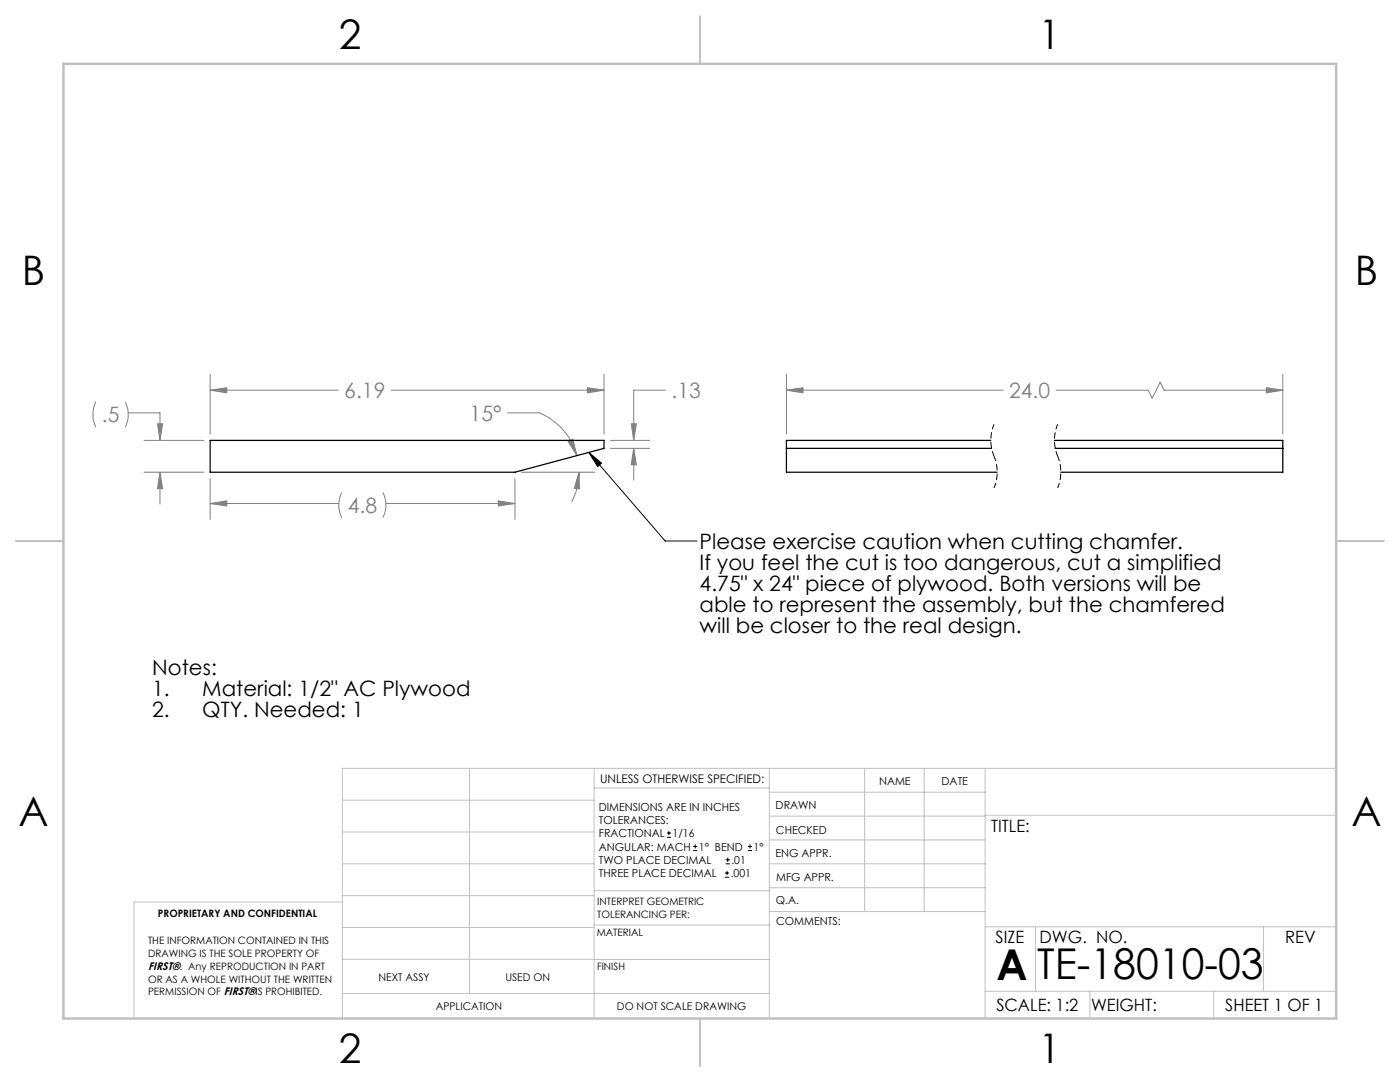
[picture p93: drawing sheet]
<svg xmlns="http://www.w3.org/2000/svg" width="279mm" height="216mm" viewBox="0 0 279 216" stroke-linecap="round" stroke-linejoin="round" font-family="sans-serif">
<defs><g id="words">
<g font-size="8.5">
<text x="198.9" y="195.5">A</text>
<text x="207" y="195.4">TE-18010-03</text>
</g>
<g font-size="8.1">
<text x="67.6" y="9.7">2</text>
<text x="207.3" y="9.7">1</text>
<text x="4.4" y="57">B</text>
<text x="270.4" y="57">B</text>
<text x="3.7" y="164.9">A</text>
<text x="269.7" y="164.9">A</text>
<text x="67.6" y="212.2">2</text>
<text x="207.3" y="212.2">1</text>
</g>
<g font-size="4.2" fill="#808080">
<text x="68.7" y="79.4">6.19</text>
<text x="93.7" y="84">15°</text>
<text x="134" y="79.4">.13</text>
<text x="201.4" y="79.4">24.0</text>
<text x="20.3" y="84.3">.5</text>
<text x="69.4" y="102.4">4.8</text>
</g>
<g font-size="4.2">
<text x="139.6" y="109.6">Please exercise caution when cutting chamfer.</text>
<text x="139.6" y="113.8">If you feel the cut is too dangerous, cut a simplified</text>
<text x="139.6" y="117.9">4.75&quot; x 24&quot; piece of plywood. Both versions will be</text>
<text x="139.6" y="122.1">able to represent the assembly, but the chamfered</text>
<text x="139.6" y="126.3">will be closer to the real design.</text>
<text x="30.4" y="134.6">Notes:</text>
<text x="30.4" y="138.8">1.</text>
<text x="30.4" y="143">2.</text>
<text x="40.4" y="138.8">Material: 1/2&quot; AC Plywood</text>
<text x="40.4" y="143">QTY. Needed: 1</text>
</g>
<g font-size="3.4">
<text x="197.8" y="166">TITLE:</text>
<text x="198.7" y="188.1">SIZE</text>
<text x="207.5" y="188.1">DWG. NO.</text>
<text x="256.5" y="188.2">REV</text>
<text x="198.8" y="201.7">SCALE: 1:2</text>
<text x="217.7" y="201.8">WEIGHT:</text>
<text x="244.5" y="201.7">SHEET 1 OF 1</text>
</g>
<text font-size="2.4" x="119.8" y="156.2">UNLESS OTHERWISE SPECIFIED:</text>
<g font-size="2.2">
<text x="119.5" y="161.8">DIMENSIONS ARE IN INCHES</text>
<text x="154.8" y="161.4">DRAWN</text>
<text x="175.4" y="156.6">NAME</text>
<text x="187.9" y="156.7">DATE</text>
<text x="119.5" y="164.4">TOLERANCES:</text>
<text x="119.5" y="167.1">FRACTIONAL</text>
<text x="134.2" y="167.1">1/16</text>
<text x="154.9" y="166.3">CHECKED</text>
<text x="119.5" y="172.4">TWO PLACE DECIMAL</text>
<text x="119.5" y="169.7">ANGULAR: MACH</text>
<text x="139.5" y="169.7">1° BEND</text>
<text x="146" y="172.4">.01</text>
<text x="150.4" y="169.7">1°</text>
<text x="154.8" y="171">ENG APPR.</text>
<text x="119.5" y="175">THREE PLACE DECIMAL</text>
<text x="145.8" y="175">.001</text>
<text x="154.9" y="175.7">MFG APPR.</text>
<text x="154.9" y="180.4">Q.A.</text>
<text x="154.9" y="184.6">COMMENTS:</text>
<text x="29.6" y="193.5">FIRST®. Any REPRODUCTION IN PART</text>
</g>
<g font-size="2.1">
<text x="75.5" y="195.7">NEXT ASSY</text>
<text x="100.9" y="195.7">USED ON</text>
<text x="86.9" y="201.5">APPLICATION</text>
<text x="123.1" y="201.6">DO NOT SCALE DRAWING</text>
</g>
<g font-size="2">
<text x="31.5" y="182.9">PROPRIETARY AND CONFIDENTIAL</text>
<text x="119.2" y="180.6">INTERPRET GEOMETRIC</text>
<text x="119.2" y="183.1">TOLERANCING PER:</text>
<text x="29.6" y="188.5">THE INFORMATION CONTAINED IN THIS</text>
<text x="29.6" y="191">DRAWING IS THE SOLE PROPERTY OF</text>
<text x="119.1" y="186.7">MATERIAL</text>
<text x="29.6" y="196.1">OR AS A WHOLE WITHOUT THE WRITTEN</text>
<text x="119.1" y="193.5">FINISH</text>
<text x="29.6" y="198.6">PERMISSION OF FIRST®IS PROHIBITED.</text>
</g>
</g></defs>
<g fill="none" stroke="#c0c0c0" stroke-width=".2">
<path d="M68.3 159.7h50.3M93.7 153.3v44.9M118.6 153.3v49.9M118.6 157.2h34.9M153.5 153.3v49.9M153.5 158.1h43.1M172.5 153.3v28.6M184.4 153.3v28.6M196.6 153.3v49.9M266.7 153.3h-198.4v49.9M68.3 178.7h50.3M68.3 172.4h50.3"/>
<path d="M68.3 166h50.3M68.3 180h-41.6v23.2M118.6 177.7h35M153.5 167.6h43.1M153.5 162.8h43.1M153.5 172.4h43.1M153.5 177.1h43.1M196.6 162.7h70.1M68.3 198.2h85.2M68.3 191.4l85.2 .1M68.3 185.1h50.3M118.6 184.6h35"/>
<path d="M153.6 181.9h43M196.6 197.8h70.1M196.6 184.9h70.1M206.7 184.9v12.9M217.5 197.8v5.4M242.2 197.8v5.4M252.2 184.9v12.9"/>
</g>
<path d="M139.7 3.2v9.5M3.1 107.9h9.6M266.7 107.9h9.5M139.7 203.2v9.6" fill="none" stroke="#c0c0c0" stroke-width=".25"/>
<path d="M12.7 12.7h254v190.5h-254z" fill="none" stroke="#c0c0c0" stroke-width=".5"/>
<path d="M117.5 90.3l15.3 17.6h6.3M117.5 90.3l2.6 2.1-.8 .7z" fill="none" stroke="#000" stroke-width=".2"/>
<path d="M198.4 84.7a8.3 8.3 0 0 0 0 6.3M198.4 91a8.3 8.3 0 0 1 0 6.4M211.1 84.7a8.3 8.3 0 0 0 0 6.3M211.1 91a8.3 8.3 0 0 1 0 6.4" fill="none" stroke="#000" stroke-width=".2" stroke-dasharray="1.3 .6" stroke-dashoffset=".2" stroke-linecap="butt"/>
<g fill="none" stroke="#808080" stroke-width=".2">
<path d="M41.9 77.9l3.4-.5v1zM41.9 74.7v11.9M41.9 77.9h25.6M78.1 77.9h42.4M117.2 77.4l3.3 .5-3.3 .5zM120.5 74.7v11.9M132.8 77.9h-6.3v10M157 77.9l3.3-.5v1zM157 77.9h43.2M157 74.7v11.9M210.7 77.9h18.5l.7 1.5 1.6-3.1 .8 1.6h23.7M252.7 77.4l3.3 .5-3.3 .5z"/>
<path d="M256 74.7v11.9M19.1 80.2a5.9 5.9 0 0 0 0 5M25 80.2a5.9 5.9 0 0 1 0 5M25.6 82.4h6.3v5.5M28.8 87.9h11.9M28.8 94.2h11.9M31.4 84.6h1.1l-.6 3.3zM31.9 94.2l.6 3.3h-1.1zM31.9 94.2v6.4M41.9 95.5v8.1M68.2 98.2a5.6 5.6 0 0 0 0 5.1M76.4 98.2a5.6 5.6 0 0 1 0 5.1"/>
<path d="M99.4 99.9l3.4 .6-3.4 .5zM101.3 82.4h6.3a12.9 12.9 0 0 1 7.5 8.5M102.8 95.5v8.1M104 94.2h14.7M113.4 88.1l.9-.4 .8 3.2zM115.5 94.2l.1 3.3-1-.1zM115.5 94.2a12.5 12.5 0 0 1-1.4 6M121.8 87.9h7.8M121.8 89.5h7.8M126 84.6h1l-.5 3.3zM126.5 89.5l.5 3.2h-1zM126.5 89.5v6.3"/>
<path d="M41.9 100.5l3.4-.6v1.1zM41.9 100.5h25.7M77 100.5h25.8"/>
</g>
<path d="M117.5 90.3l2.6 2.1-.8 .7z" fill="#000"/>
<path d="M117.2 77.4l3.3 .5-3.3 .5zM41.9 77.9l3.4-.5v1zM31.4 84.6h1.1l-.6 3.3zM31.9 94.2l.6 3.3h-1.1zM126.5 89.5l.5 3.2h-1zM126 84.6h1l-.5 3.3zM115.5 94.2l.1 3.3-1-.1zM113.4 88.1l.9-.4 .8 3.2zM41.9 100.5l3.4-.6v1.1zM99.4 99.9l3.4 .6-3.4 .5zM157 77.9l3.3-.5v1zM252.7 77.4l3.3 .5-3.3 .5z" fill="#808080"/>
<path d="M41.9 87.9h78.6v1.6l-17.7 4.7h-60.9zM157 89.5h40.9M197.7 87.9h-40.7v6.3h42M210.4 87.9h45.6v6.3h-44.3M210.6 89.5h45.4" fill="none" stroke="#000" stroke-width=".25"/>
<g fill="none" stroke="#000" stroke-width=".2">
<path d="M133.1 167.1h.8M133.1 166.2h.8M133.5 165.8v.9M138.3 169.7h.8M138.3 168.9h.8M138.7 168.5v.8M144.7 175h.8M144.7 174.2h.8M144.8 172.4h.9M144.8 171.6h.9M145.1 173.8v.8M145.2 171.1v.9"/>
<path d="M149.3 169.7h.8M149.3 168.9h.8M149.7 168.5v.8"/>
</g>
<use href="#words"/>
</svg>
